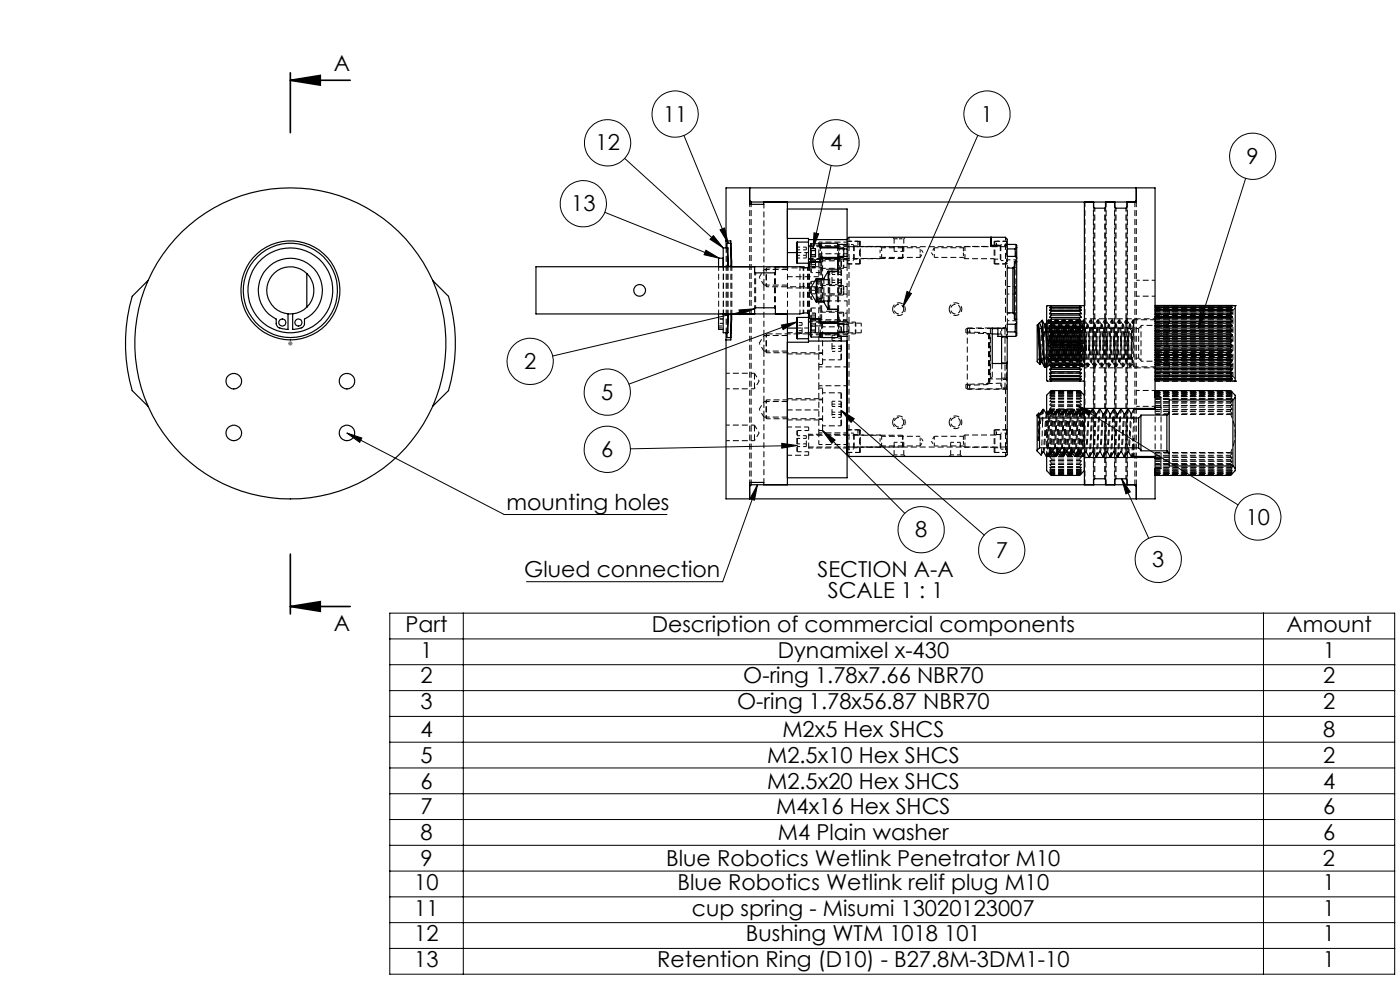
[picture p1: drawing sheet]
<svg xmlns="http://www.w3.org/2000/svg" width="297mm" height="210mm" viewBox="0 0 297 210" stroke-linecap="round" stroke-linejoin="round" font-family="sans-serif">
<defs><g id="words">
<g font-size="4.7">
<text x="70.8" y="15">A</text>
<text x="140.7" y="25.8">11</text>
<text x="208.1" y="25.8">1</text>
<text x="126.3" y="31.9">12</text>
<text x="176.1" y="31.9">4</text>
<text x="264.5" y="34.8">9</text>
<text x="121.2" y="44.8">13</text>
<text x="111.2" y="78.3">2</text>
<text x="127.6" y="84.8">5</text>
<text x="127.6" y="96.9">6</text>
<text x="107.4" y="108.1">mounting holes</text>
<text x="194.1" y="114">8</text>
<text x="264.3" y="111.3">10</text>
<text x="211.2" y="118.3">7</text>
<text x="111.2" y="122.3">Glued connection</text>
<text x="173.4" y="122.3">SECTION A-A</text>
<text x="244.4" y="120.3">3</text>
<text x="175.6" y="126.9">SCALE 1 : 1</text>
<text x="70.8" y="133.9">A</text>
<text x="86" y="134">Part</text>
<text x="138.3" y="134">Description of commercial components</text>
<text x="272.9" y="134">Amount</text>
<text x="89.2" y="139.5">1</text>
<text x="165" y="139.5">Dynamixel x-430</text>
<text x="280.7" y="139.5">1</text>
<text x="89.2" y="145">2</text>
<text x="157.7" y="145">O-ring 1.78x7.66 NBR70</text>
<text x="280.7" y="145">2</text>
<text x="89.2" y="150.4">3</text>
<text x="156.4" y="150.4">O-ring 1.78x56.87 NBR70</text>
<text x="280.7" y="150.4">2</text>
<text x="89.2" y="161.8">5</text>
<text x="89.2" y="156.3">4</text>
<text x="162.7" y="161.8">M2.5x10 Hex SHCS</text>
<text x="166" y="156.3">M2x5 Hex SHCS</text>
<text x="280.7" y="156.3">8</text>
<text x="280.7" y="161.8">2</text>
<text x="89.2" y="167.3">6</text>
<text x="162.7" y="167.3">M2.5x20 Hex SHCS</text>
<text x="280.7" y="167.3">4</text>
<text x="89.2" y="172.8">7</text>
<text x="164.7" y="172.8">M4x16 Hex SHCS</text>
<text x="280.7" y="172.8">6</text>
<text x="89.2" y="178.2">8</text>
<text x="165" y="178.2">M4 Plain washer</text>
<text x="280.7" y="178.2">6</text>
<text x="89.2" y="183.7">9</text>
<text x="141.3" y="183.7">Blue Robotics Wetlink Penetrator M10</text>
<text x="280.7" y="183.7">2</text>
<text x="87.9" y="188.7">10</text>
<text x="143.7" y="188.7">Blue Robotics Wetlink relif plug M10</text>
<text x="280.7" y="188.7">1</text>
<text x="87.9" y="194.2">11</text>
<text x="146.8" y="194.2">cup spring - Misumi 13020123007</text>
<text x="280.7" y="194.2">1</text>
<text x="87.9" y="199.7">12</text>
<text x="158.2" y="199.7">Bushing WTM 1018 101</text>
<text x="280.7" y="199.7">1</text>
<text x="87.9" y="205.1">13</text>
<text x="139.4" y="205.1">Retention Ring (D10) - B27.8M-3DM1-10</text>
<text x="280.7" y="205.1">1</text>
</g>
</g></defs>
<g fill="none" stroke="#000" stroke-width=".25">
<path d="M159 39.9v3.4h3v-.4M241.1 39.9v3h-81.8M31.4 59.5l-3.4 3.4a35.7 35.7 0 0 0 0 20l3.4 3.3M65.1 58a5 5 0 0 0-7.1 .1 5 5 0 0 0 0 7 5 5 0 0 0 7.1 0M65.1 58a5 5 0 0 1 0 7.1M65.1 58v7.1M91.8 59.5l3.3 3.4a34.9 34.9 0 0 1 0 20l-3.3 3.3M153.4 54.8h-1v1.8M153.4 56.6v-4h1v4M154 51.1v-11.2h91v46.9h-4.5l-.5 1-.6-1h-.2l-.5 1h-.2l-.6-1h-.2l-.5 1h-.2l-.6-1h-.2l-.5 1h-.2l-.6-1h-.2l-.5 1h-.2l-.6-1h-.2l-.5 1h-.2l-.6-1h-.2l-.5 1h-.2l-.6-1h-.2l-.5 1h-.2l-.6-1h-.2l-.5 1h-.2l-.6-1h-.2l-.5 1h-.2l-.6-1h-.2l-.5 1h-.2l-.6-1h-.2l-.5 1h-.2l-.6-1h-.2l-.5 1h-.2l-.6-1h-.2M154 51.1v1.5M154 51.1h1v5.5"/>
<path d="M155 52.6l.2 3.9h-.8M155 51.6h-.8l.2 3.9M159 42.5l.3 .4M159.3 42.9v.4M160.1 56.6l.1 1.3h4.2l.1-.2v-1.1M167 42.9v13.7M167 50.6h4.5v.2M167 44.3h12.7v7.5h-1.8l-.2 .2M167 53.6h2.1M169.1 51.4v4.4M169.1 55.8h2.4M169.1 51.4h2.4"/>
<path d="M171.5 50.8v5.9M171.5 50.8h8.2M172 55.6l.1-3.9h1.9v.9l5 .1-.1 1.9h-4.9v1h-2.3v1l-.3 .2h-1l-.7-.2h-56v10h56l.7-.2h.9l.4 .2v1h2.3v1h4.9l.1 1.9-5 .1v.9h-1.9l-.1-3.9M172 52.7h1v1.8h-1M172 55.4l.1 .1M172 53.2h1M172 54h1M172.1 55.5v.1M172.1 55.5h1.9M173.2 59.1v5M173.2 59.1h1.6M173.2 59.1l-1.5 2.5 1.5 2.5"/>
<path d="M174 54.8h3.7M174 51.9l.3-.3h3.4v.9M174 52.4h3.7M174.8 59.1v.2M175.7 57.5v1.8M175.7 57.5h2M175.7 57.5l-.9 1.6M177.7 52.5v.1M177.7 54.6v.1M177.7 52.5l.3 .3h1.7v1.6h-1.7l-.3 .3M177.7 54.7v2.9h-1.7l-.2 .2v1.5h-2.4l-.1 .2v4.2l.1 .1h2.4v1.6l.2 .2h1.7v2.9M179.7 50.8l.4-.5h33.2l.4 .5v1h1.8l.2 .2v.5"/>
<path d="M210.2 50.3v1.8h1.5l-1.4-.1v-1.7M214.9 56.9v9.4M214.9 56.9h-1.2v9.4h1.2M215.2 56.5v10.1M215.2 56.5l-.3 .4M215.4 52.8v1.6M215.4 52.8h-1.7v1.6h1.7M215.4 54.4l.3 .3M215.7 55.5v12.2M215.7 52.5v2.2M215.7 55.5h-.5v1M215.7 52.5l-.3 .3"/>
<path d="M215.7 54.7v.8M230.2 42.9l-.2 44.9h-.1l-.6-1M232 42.9v1l.2 .3 2.3-.1 .1-1.2M236.4 42.9l.1 1.1 .2 .2 2.2-.1 .2-1.2M241.1 42.5l-.4 .4M61.1 66.6v3.3l-1.1-.2a1.22 1.22 0 0 1-1.4-1.1v-.9a6.8 6.8 0 0 1-2.3-10.4 6.8 6.8 0 0 1 10.6 0 6.8 6.8 0 0 1-2.3 10.4v.9a1.22 1.22 0 0 1-1.4 1.1l-1.1 .2v-3.3M152.4 66.6v3.3h1M153.4 66.6v4h1v-4M154 70.6v1.5M154 72.1v33.7h91v-9h-4.5l-.2-.3M154.4 66.7h.8l-.2 3.9M154.4 67.7l-.2 3.9h.8"/>
<path d="M155 66.6v5.5h-1M160.1 66.6l.1-1.3h4.2l.1 .2v1.1M167 69.6h2.1M167 66.6v36.2M169.1 67.3v4.6M169.1 71.9h2.4M169.1 67.3h2.4M171.5 66.5v5.8M171.5 72.3v.3h-4.5M171.5 72.3h8.2M172 68.7h1v1.7h-1M172 69.2h1"/>
<path d="M172 70h1M172.1 67.6v.1M172.1 67.7h1.9M172.1 67.7l-.1 .1M173.2 64.1h1.6M174 70.8h3.7M174 68.4h3.7M174.8 63.8v.3M174.8 64.1l.9 1.5M175.7 63.8v1.8M175.7 65.6h2M177.7 68.5v.1"/>
<path d="M177.7 70.6v.1M177.7 68.5l.3 .3h1.7v1.6h-1.7l-.3 .3M177.7 71.1l.2 .3h1.8v29.9h-12.7M177.7 70.7v.9h-3.4l-.3-.3M210.5 70.8l1.2 .1M210.5 69.7h1.2M212.5 71.4v.1M212.5 77v.1M212.5 71.5h1M212.5 77h1M212.5 71.5v5.5M213.5 71.4v.1"/>
<path d="M213.5 71.5l.2 .2M213.7 71.4v.3M213.7 77h-.2M213.7 76.8v.2M213.7 77v19.4l-.4 .4h-33.2l-.4-.4M213.7 71.7v5.1M213.7 76.8l-.2 .2M214.9 66.3l.3 .3M215.2 66.6v1.1h.5M215.4 68.8v1.6M215.4 68.8h-1.7v1.6h1.7M215.4 70.4l.3 .3"/>
<path d="M215.7 68.5v2.2M215.7 70.7v.4l-.2 .3h-3.8v-1.8h-1.2v7.5h3.2M215.7 68.5l-.3 .3M215.7 67.7v.8M220.2 69.1l.4 8.2 .3-.4M220.2 69.1l.5 7.1 .1 .6 .2 .1M220.2 68.8l-.2 .2v7.7l.6 .6M220.2 68.8v.3M220.2 68.8h.1M220.3 68.9l.2 1.4 .5 6.5M220.4 68.7l-.1 .1M221 76.9l.6 .9"/>
<path d="M221.1 67.9l.1 .6M221.1 67.9l-.7 .7 .1-.1 .2 .4 .5 2.6M221.1 67.9l.5 1M221.2 71.5l.2 4.4 .2 1.9M221.2 68.5v3M221.2 68.5l.6 9.3 .2-.4M221.6 68.9l.4 4.9M221.6 77.8h.2M221.6 68.8h.2M221.8 68.9l.2 1.9M222 65v15.7l.2 .1h.8M222 68.4l-.2 .4"/>
<path d="M222.7 67.3l.3 .1v.3M222.7 67.3h6.7M222.7 68.2l.3 .1M222.7 69.2l.3 .1M222.7 70.2l.3 .2M222.7 71.2l.3 .3M222.7 72.3l.3 .3M222.7 73.4l.3 .4M222.7 74.5l.3 .4M222.7 75.5l.3 .4M222.7 76.5l.3 .5M222.7 77.5l.3 .5"/>
<path d="M222.7 78.3l.3 .5M222.7 72.3h6.7M222.7 73.4h6.7M222.7 71.2h6.7M222.7 74.5h6.7M222.7 70.2h6.7M222.7 75.5h6.7M222.7 69.2h6.7M222.7 76.5h6.7M222.7 68.2h6.7M222.7 77.5h6.7M222.7 78.3h6.7"/>
<path d="M223 64.8h-.8l-.2 .2M223 64.8l-.3 .5 .3-.2M223 64.8h6.1M223 72.6v.5M223 65.1v.3M223 65.8v.2M223 66.5v.3M223 68.3v.4M223 69.3v.4M223 70.4v.4M223 71.5v.4M223 73.8v.4"/>
<path d="M223 74.9v.4M223 75.9v.5M223 77v.4M223 78v.3h-.3M223 78.8v.4M223 79.6v.3M223 73.1h6M223 72.6h6M223 65.4l-.3 .5 .3-.1M223 66l-.3 .6 .3-.1M223 66.8l-.3 .5M223 67.7l-.3 .5"/>
<path d="M223 68.7l-.3 .5M223 69.7l-.3 .5M223 70.8l-.3 .4M223 71.9l-.3 .4M223 73.1l-.3 .3M223 74.2l-.3 .3M223 75.3l-.3 .2M223 76.4l-.3 .1M223 77.4l-.3 .1M223 79.6l-.3-.4h6.7l-.4 .4M223 79.9l-.3-.1 .3 .5M223 71.9h6"/>
<path d="M223 71.5h6M223 74.2h6M223 73.8h6M223 70.8h6M223 70.4h6M223 75.3h6M223 74.9h6M223 76.4h6M223 75.9h6M223 69.7h6M223 69.3h6M223 68.7h6"/>
<path d="M223 68.3h6M223 77.4h6M223 77h6M223 78h6M223 67.7h6M223 78.8h6M223 66.8h6M223 66.5h6M223 79.6h6M223 66h6M223 79.9h6M223 65.8h6"/>
<path d="M223 65.4h6M223 65.1h6M229 72.8v.3M229 72.6v.2M229 71.5v.4M229 70.4v.4M229 69.3v.4M229 68.3v.4M229 66.5v.3M229 65.8v.2M229 65.1v.3M229 79.6v.3"/>
<path d="M229 78.8v.4M229 78v.3h.4M229 77v.4M229 75.9v.5M229 74.9v.4M229 73.8v.4M229 71.9l.4 .4M229 70.8l.4 .4M229 69.7l.4 .5M229 68.7l.4 .5M229 67.7l.4 .5M229 66.8l.4 .5"/>
<path d="M229 66l.4 .6-.4-.1M229 65.4l.4 .5-.4-.1M229 72.8h1M229 79.9l.4-.1-.4 .5M229 77.4l.4 .1M229 76.4l.4 .1M229 75.3l.4 .2M229 74.2l.4 .3M229 73.1l.4 .3M229.1 64.8h.9M229.1 64.8l.3 .5-.4-.2M229.4 67.3l-.4 .1v.3"/>
<path d="M229.4 71.2l-.4 .3M229.4 70.2l-.4 .2M229.4 69.2l-.4 .1M229.4 68.2l-.4 .1M229.4 72.3l-.4 .3M229.4 78.3l-.4 .5M229.4 77.5l-.4 .5M229.4 76.5l-.4 .5M229.4 75.5l-.4 .4M229.4 74.5l-.4 .4M229.4 73.4l-.4 .4M230 76.9h.1"/>
<path d="M245 77.8h16.1M245 76.9h16.1M245 77.4h16.4M245 68.2h16.1M245 64.8h16.1M245 79h16.4l-.3 .5M245 73.3h16.4M245 72.9h16.1M245 72.5h16.1M245 72.2h16.4M245 73.6h16.1M245 74h16.1"/>
<path d="M245 71.8h16.1M245 71.4h16.1M245 74.3h16.4M245 71.1h16.4M245 74.7h16.1M245 75.2h16.1M245 70.7h16.1M245 70.3h16.1M245 75.4h16.4M245 70.1h16.4M245 75.8h16.1M245 76.2h16.1"/>
<path d="M245 69.6h16.1M245 69.2h16.1M245 76.4h16.4M245 69h16.4M245 77.2h16.1M245 68.6h16.1M245 68.1h16.4M245 78.2h16.4M245 67.6h16.1M245 78.7h16.1M245 66.7h16.1M245 66.4h16.1"/>
<path d="M245 79.5h16.1M245 79.8h16.1M245 66h16.1M245 65.7h16.1M245 65.3h16.1M245 65.1h16.1M261.1 79.5v.3M261.1 78.7v.3M261.1 77.8v.4h.3M261.1 76.9v.3M261.1 75.8v.4M261.1 74.7v.5"/>
<path d="M261.1 73.6v.4M261.1 72.5v.4M261.1 71.4v.4M261.1 70.3v.4M261.1 69.2v.4M261.1 68.2v.4M261.1 66.4v.3M261.1 65.7v.3M261.1 65.1v.2M261.1 79.8h.3l-.3 .4M261.1 77.2l.3 .2M261.1 76.2l.3 .2"/>
<path d="M261.1 75.2l.3 .2M261.1 74l.3 .3M261.1 72.9l.3 .4M261.1 71.8l.3 .4M261.1 70.7l.3 .4M261.1 69.6l.3 .5M261.1 68.6l.3 .4M261.1 67.6l.3 .5M261.1 66.7l.3 .5M261.1 66l.3 .5-.3-.1M261.1 65.3l.3 .5-.3-.1M261.1 64.8h.9"/>
<path d="M261.1 64.8l.3 .4-.3-.1M261.4 67.2l-.3 .1v.3M261.4 78.2l-.3 .5M261.4 77.4l-.3 .4M261.4 76.4l-.3 .5M261.4 75.4l-.3 .4M261.4 74.3l-.3 .4M261.4 73.3l-.3 .3M261.4 72.2l-.3 .3M261.4 71.1l-.3 .3M261.4 70.1l-.3 .2M261.4 69l-.3 .2"/>
<path d="M261.4 68.1l-.3 .1M261.4 67.2l-16.4 .1M262 64.8h.1M262 64.8v16M220 95.5v.2l.8 .8 .4-.6h.2l.6 .9h.2l.5-.9M220 88.2v7.3M220 88.2l.5 .5M220.5 88.7v6.3M220.5 95l-.5 .5M220.5 88.7h21M220.5 95h21M220.9 96.4v.1"/>
<path d="M221.2 86.8l-.6 1.2M221.2 86.8l-.5 1-.3-.2-.4 .4v.2M222 87.2v.6M222.4 96.8h.2l.6-.9h.1l.6 .9M222.4 96.8l-.4-.6v3.6l1 1.1h6l1-1.1M222.5 96.2l-.1 .6M222.7 95.9h.2l.6 .9h.2l.5-.9M222.7 95.9l-.1 .8M223 80.8h6.1M223 80.3v.3M223 80.6l-.3-.2 .3 .4M223 80.3h6"/>
<path d="M223 80.6h6M223.1 87v.1M223.3 86.8h-.1l-.6 1h-.2l-.4-.6M223.3 86.8l-.1 .6M223.3 86.8l.6 1h.2l.5-1h.3M223.9 96.8h.2l.5-.9h.3l.5 .9M224 96.2l-.1 .6M224.2 95.9h.2l.6 .9h.2l.5-.9M224.3 95.9l-.1 .8M224.6 87v.1M224.9 86.8l-.1 .6M224.9 86.8l.5 1h.2l.6-1h.1"/>
<path d="M225.4 96.8h.2l.6-.9h.1l.6 .9M225.5 96.2l-.1 .6M225.7 95.8l-.3 .7M225.7 95.9h.2l.6 .9h.2l.5-.9h.2l.6 .9h.2l.5-.9M225.7 95.9v.8M226.1 87v.1M226.3 86.8l-.1 .6M226.3 86.8l.6 1h.2l.5-1h.3M226.9 96.8h.2l.5-.9h.3l.5 .9M227 96.2l-.1 .6M227.3 95.8l-.5 .7M227.3 95.9l-.1 .8"/>
<path d="M227.6 87v.1M227.9 86.8l-.1 .6M227.9 86.8l.5 1h.2l.6-1h.1M228.4 96.8h.2l.6-.9h.1l.6 .9M228.5 96.2l-.1 .6M228.7 95.9h.2l.6 .9h.2l.5-.9h.2l.6 .9h.2l.5-.9h.2l.6 .9h.2l.5-.9h.2l.6 .9h.2l.5-.9h.2l.6 .9h.2l.5-.9h.2l.6 .9h.2l.5-.9h.2l.6 .9h.2l.5-.9h.2l.6 .9h.2M228.7 95.9v.8M228.8 95.7l-.4 .8M229 80.3v.3M229 80.6l.4-.2-.3 .4M229.1 80.8h.9M229.1 87v.1"/>
<path d="M229.3 86.8l-.1 .6M229.9 96.8l.1-.6v.6M229.9 96.8h.1M230 83.8l-1-.9h-6l-1 .9v3.4M230 96.8l.2 6M230 86.6h15M230 97h15M240.2 96.8h.1M240.3 96.5l-.1 .3M241.5 88.7v6.3M241.5 95l.5 .5M242 88.2v7.3"/>
<path d="M242 95.5v.1h5.5M242 88.2l-.5 .5M245 80.2h16.1M245 80.5h16.1M245 80.8h16.1M245 97.3h1.3v2.1h-1.3M245 84.3h1.3v2.1h-1.3M245 82.9h16.1l.9 .9v.5M247.5 88v7.6M247.5 95.6l.5 .6M247.5 88h-5.5v.2M248 87.6v8.6"/>
<path d="M248 96.2v2.6h13.5M248 87.6l-.5 .4M261.1 80.2v.3M261.1 80.5l.3-.1-.3 .4M261.1 80.8h.9M261.5 84.8v14M261.5 98.8l.5 .5M261.5 84.8h-13.5v2.8M262 80.8h.1M262 84.3v15M262 84.3l-.5 .5M262 99.3v.5l-.9 1.1h-16.1"/>
<path d="M159.3 102.3v.5M159.3 102.8h81.8v3M159.3 102.8l-.3 .3M162 102.8v-.5h-3v3.5M232 102.8v-1.1l.2-.1h2.3l.1 1.2M236.4 102.8l.1-1.1 .2-.1h2.3l.1 1.2M240.7 102.8l.4 .3"/>
<circle cx="59.9" cy="68.4" r=".76"/>
<circle cx="61.6" cy="61.6" r="10.5"/>
<circle cx="61.6" cy="72.8" r="33"/>
<circle cx="61.6" cy="61.6" r="10"/>
<circle cx="61.6" cy="61.6" r="9"/>
<circle cx="63.3" cy="68.4" r=".75"/>
<circle cx="135.7" cy="61.6" r="1.25"/>
<circle cx="49.6" cy="80.8" r="1.66"/>
<circle cx="49.6" cy="91.8" r="1.65"/>
<circle cx="73.6" cy="91.8" r="1.65"/>
<circle cx="73.6" cy="80.8" r="1.66"/>
</g>
<g fill="none" stroke="#000" stroke-width=".21" stroke-dasharray="1.3 .6" stroke-linecap="butt">
<path d="M162.6 56.8l-.1 .1M167.1 57.2h-5M171.1 54.7v-.5M171.1 53v-.6M172 57.7l.1 .1M172.1 54l-.1 .1M172.1 59.7l-.1 .1M173 55.7v-.6M173 56.8v-.3M176.5 57.1v.6M177.7 57l.3-.3M178 55.1l-.3-.3"/>
<path d="M178.5 55.4l-.1-.1M178.9 56.9v-.3M178.9 56.9l.1-.1M179 56.6v.2M179 55l-.1-.1M179.7 52.5l.4-.2M179.7 55.8l.2 .2M179.9 51.2l-.2 .1M181.1 55.1l.1-.1M181.2 52.2l-.1-.1M182.4 51.2h-.4M182.4 52.3l.1-.2"/>
<path d="M182.4 52.3h-.4M182.4 56l.1-.2M182.4 55l.1 .1M182.5 51.4l-.1-.2M182.5 52.1l-.1 .2M186.7 54.9l.3-.3M187 52.5l-.3-.3M189.4 50.3l.3 .3M191.5 54.8l.1-.1M191.6 52.4l-.1-.1M191.7 50.6l.4-.3M204.4 54.6l.3 .3"/>
<path d="M204.7 52.2l-.3 .3M210.9 52.1l.2 .2M210.9 55.8l.2 .2M210.9 55.1l.2-.1M211.1 51.2l-.2 .2M211.1 52.3l-.2-.2M211.4 51.2h-.3M211.4 52.3h-.3M212.2 55l.1 .1M212.3 52.1l-.1 .1M213.3 52.3l.4 .2M213.6 56l.1-.2"/>
<path d="M213.7 56.8v-.1M213.7 52v-.2M213.7 52.1v-.1M213.7 51.3l-.1-.1M215.4 55.1v.3M215.4 56.7l.3 .3M215.7 54.8l-.3 .3M152.5 66.6v-.1M162.1 60.5v10.7M162.1 74.5v10.7M162.1 74.5h5M162.1 60.5h5"/>
<path d="M162.5 60.7l.1 .1M162.5 74.7l.1 .1M162.6 70.8l-.1 .1M167.1 71.2h-5M170.2 70.7v-.5M170.2 69v-.6M171.6 70.8h-9M172 63.4l.1 .1M172 69l.1 .1M172.1 65.3l-.1 .1M173 68.1v-.6M173 66.6v-.2"/>
<path d="M176.5 71.1v.6M177.7 68.3l.3-.3M177.7 62.7l.3-.3M178 68v-.2M178 66.4l-.3-.3M178 60.8l-.3-.3M178.4 62.3v-7M178.4 76.3v-7M178.4 62.3l.1-.1M178.4 76.3l.1-.1M178.5 69.4l-.1-.1M178.9 66.5v-.3"/>
<path d="M178.9 62.6l.1-.1M178.9 68.2l.1-.1M179 66.3v.3M179 60.7l-.1-.1M179 66.3l-.1-.1M179.7 70.9l.3-.3M180 68.5l-.3-.3M181.5 70.8l.1-.1M181.6 68.4l-.1-.1M204.9 69.8l.2-.1M205.1 69.7h.6M209.2 70.6v.2"/>
<path d="M209.7 71.3h.3M209.7 71.3h.2M210 71.3l-.2-.5M210.1 69.6h.4M211.7 69.7h.6M212.3 69.7h.2M212.3 70.9l-.6-.1M212.5 70.9h-.2M212.7 69.5v.1M213.5 69.7l.2 .2M213.5 77.1v3.1M213.7 66.4v-.1"/>
<path d="M215.4 68l.3 .3M215.4 62.4l.3 .3M215.7 66.1l-.3 .3M215.7 60.5l-.3 .3M220.2 69.2l.2-.5M220.2 69.2v-.1M220.3 68.8l-.1 .4M221 76.9h.1M221.1 76.8h-.1M222.1 65v-.2M222.1 77.8h.1M222.2 64.8h-.1"/>
<path d="M222.2 68.8h-.1M222.4 67.8l-.3 .6M222.4 76.9h.2M222.5 64.8h.5M222.6 67.8h-.2M222.6 72.8h-.2M222.7 65.3l.4-.2M222.7 65.8h.4M222.7 66.5h.4M222.7 67.3l.4 .1M222.7 72.3l.4 .3M222.8 76.9h.2"/>
<path d="M223 67.8h-.2M223 64.8l-.3 .5M223.1 65.3l-.4 .5M223.1 66l-.4 .5M223.1 79.1h-.4M223.1 66.8v-.1M223.1 66.6v-.1M223.1 79.1v-.1M223.1 78.9v-.1M223.1 78.3h-.4M223.1 66.8l-.4 .5M223.1 77.3l-.4 .2"/>
<path d="M223.1 67.7l-.4 .5M223.1 68.7l-.4 .4M223.1 69.7l-.4 .5M223.1 75.3l-.4 .2M223.1 73l-.4 .4M223.1 71.9l-.4 .4M223.1 70.8v-.4M223.1 77.8h.2M223.3 68.8h-.2M223.6 77.8h.1M223.7 68.8h-.1M223.9 76.9h.2"/>
<path d="M224.1 67.8h-.2M224.3 76.9h.2M224.5 67.8h-.2M224.6 77.8h.2M224.8 68.8h-.2M225.1 77.8h.1M225.2 68.8h-.1M225.4 76.9h.2M225.6 67.8h-.2M225.8 76.9h.2M226 67.8h-.2M226.1 77.8h.2"/>
<path d="M226.3 68.8h-.2M226.6 77.8h.1M226.6 77.8h-.1M226.7 68.8h-.1M226.9 76.9h.2M227.1 67.8h-.2M227.3 76.9h.2M227.5 67.9v-.1M227.5 67.8h-.2M227.6 77.8h.2M227.8 68.8h-.2M228.1 77.8h.1"/>
<path d="M228.2 68.8h-.1M228.4 76.9h.2M228.6 67.8h-.2M228.8 76.9h.2M229 67.8h-.2M229.1 65.1l.3 .2M229.1 65.8h.3M229.1 66.5h.3M229.1 66.5v.3M229.1 67.4l.3-.1M229.1 68.3v.4M229.1 70.4v.4"/>
<path d="M229.1 71.5v.4M229.1 72.6l.3-.3M229.1 73.7v.5M229.1 78.8v.3M229.1 77.8h.2M229.3 68.8h-.2M229.4 65.3l-.3-.5M229.4 65.8l-.3-.5M229.4 66.5l-.3-.5M229.4 67.3l-.3-.5M229.4 68.2l-.3-.5M229.4 69.1l-.3-.4"/>
<path d="M229.4 70.2l-.3-.5M229.4 72.3l-.3-.4M229.4 73.4l-.3-.4M229.4 75.5l-.3-.2M229.4 77.5l-.3-.2M229.4 78.3h-.3M229.4 79.1h-.3M229.6 77.8h.1M229.7 68.8h-.1M229.8 77.8l.3-.5M229.9 76.9h.2M229.9 72.8h.2"/>
<path d="M230 68.3l-.3 .5M230.1 65v-.2M230.1 64.9l-.2-.1M230.1 67.8h-.2M230.6 77.8h.2M230.8 68.8h-.2M231.4 76.9h.2M231.6 67.8h-.2M232.1 77.8h.2M232.3 68.8h-.2M232.9 76.9h.2M233.1 67.8h-.2"/>
<path d="M233.6 77.8h.2M233.8 68.8h-.2M234.4 76.9h.2M234.6 67.8h-.2M235.1 77.8h.2M235.3 68.8h-.2M235.9 76.9h.2M236.1 67.8h-.2M236.6 77.8h.2M236.8 68.8h-.2M237.4 76.9h.2M237.6 67.8h-.2"/>
<path d="M238.1 77.8h.2M238.3 68.8h-.2M238.9 76.9h.2M239.1 67.8h-.2M239.6 68.8l.5 5M239.6 77.8h.2M239.8 68.8h-.2M261.1 65.8l.3 .1M261.1 65.9v.2M261.1 66.6h.3M261.1 66.7v.2M261.1 67.5l.3-.1"/>
<path d="M261.1 67.6v.2M261.1 68.4l.3-.1M261.1 68.6v.2M261.1 69.4l.3-.1M261.1 69.6v.2M261.1 70.5l.3-.2M261.1 70.7v.2M261.1 71.6l.3-.3M261.1 71.8v.2M261.1 72.8l.3-.4M261.1 72.9v.3M261.1 73.9l.3-.4"/>
<path d="M261.1 74v.3M261.1 75l.3-.4M261.1 75.1v.3M261.1 76.1l.3-.5M261.1 76.2v.3M261.1 77.1l.3-.5M261.1 77.2v.3M261.1 78.1l.3-.5M261.1 78.2v.2M261.1 78.9l.3-.5M261.1 79v.2M261.1 79.7l.3-.5"/>
<path d="M261.1 79.8v.2M261.1 65.2l.3 .1M261.1 65.3v.1M261.4 66.6l-.3-.5M261.4 67.4l-.3-.5M261.4 68.3l-.3-.5M261.4 69.3l-.3-.5M261.4 70.3l-.3-.5M261.4 71.3l-.3-.4M261.4 72.4l-.3-.4M261.4 73.5l-.3-.3M261.4 74.6l-.3-.3"/>
<path d="M261.4 75.6l-.3-.2M261.4 76.6l-.3-.1M261.4 77.6l-.3-.1M261.4 78.4h-.3M261.4 79.2h-.3M261.4 79.9l-.3 .1M261.4 65.3l-.3-.4M261.4 65.9l-.3-.5M162.1 88.5h5M162.5 88.7l.1 .1M162.6 84.8l-.1 .1M167.1 85.2h-5"/>
<path d="M169.1 95.7l.1 .1M169.2 91.3l-.1 .1M171.1 94.7v-.5M171.1 93v-.6M176.5 85.1v.6M178.4 90.3v-7M178.4 90.3l.1-.1M178.5 83.4l-.1-.1M179.7 94.7l.4 .1M179.7 95.8l.2 .2M179.9 91.2l-.2 .1M181.1 95.1l.1-.1"/>
<path d="M181.2 92.2l-.1-.1M182.4 91.2h-.4M182.4 92.3h-.4M182.4 96l.1-.2M182.4 95l.1 .1M182.5 91.4l-.1-.2M182.5 92.1l-.1 .2M186.7 94.9l.3-.3M187 92.5l-.3-.3M189.7 96.5l-.3 .3M191.5 94.8l.1-.1M191.6 92.4l-.1-.1"/>
<path d="M192.1 96.8l-.4-.3M201.7 96.5l-.3 .3M204.1 96.8l-.4-.3M204.4 94.6l.3 .3M204.7 92.2l-.3 .3M204.9 82.4l.2 .1M205.7 82.5h-.6M209.2 81.4v.2M209.7 80.9h.3M209.8 81.4l.2-.5M209.9 80.9h-.2M210.1 80.4l.4-.4"/>
<path d="M210.1 80.4v-10.8M210.9 92.1l.2 .2M210.9 95.8l.2 .2M210.9 95.1l.2-.1M211.1 91.2l-.2 .2M211.1 92.3l-.2-.2M211.4 91.2h-.3M211.4 92.3h-.3M212.2 95l.1 .1M212.3 92.1l-.1 .1M212.3 81.3h.2M212.5 80.2v-3.1"/>
<path d="M212.5 80.5v-.3M212.5 82.3v.2M212.5 82.5h-.2M213.5 80.2l.2-.1M213.5 80.5v-.3M213.5 82.3l.1 .1M213.6 96l.1-.2M213.6 82.4l-.1 .1M213.7 80.5h-.2M213.7 82.3l-.1 .1M213.7 94.7l-.4 .1M213.7 91.3l-.1-.1"/>
<path d="M220.2 93.5v-3.1M221.2 89.4l-.3 7M222.1 80.8v-.1M222.1 94.7l.5-6.9M222.7 96.8v-.1M222.7 83.2l.4-.3M222.7 83.3l.4-.2M222.7 83.6l.4-.2M222.7 99.6l.4 .5M222.7 84l.4-.2M222.7 99.1l.4 .5M222.7 84.5l.4-.1"/>
<path d="M222.7 98.5l.4 .5M222.7 85.2l.4-.1M222.7 97.7l.4 .5M222.7 85.9h.4M222.7 96.9l.4 .5M222.7 86.7l.4 .1M222.7 96l.4 .5M222.7 87.7l.3 .1M223 95.9l-.3 .1M223.1 80.5v-.2M223.1 82.8l-.4 .4M223.1 82.9l-.4 .4"/>
<path d="M223.1 83.2v-.1M223.1 83.2l-.4 .4M223.1 83.5v-.1M223.1 83.5l-.4 .5M223.1 99.8l-.4-.2M223.1 99.8v-.2M223.1 84v-.2M223.1 84l-.4 .5M223.1 99.2l-.4-.1M223.1 99.2v-.2M223.1 84.7v-.3M223.1 84.7l-.4 .5"/>
<path d="M223.1 98.5h-.4M223.1 98.5v-.3M223.1 85.4v-.3M223.1 97.7h-.4M223.1 85.4l-.4 .5M223.1 97.7v-.3M223.1 86.3v-.4M223.1 96.8l-.4 .1M223.1 86.3l-.4 .4M223.1 96.8v-.3M223.1 87.2v-.4M223.1 87.2l-.4 .5"/>
<path d="M223.2 86.8l-.1 .2M224.1 96.8l.1-.1M224.7 86.9l-.1 .1M225.2 96.7l.2-.2M225.6 96.8l.1-.1M225.8 95.8v-.1M226.2 86.8l-.1 .2M226.7 96.7l.2-.2M227.1 96.8l.1-.1M227.3 95.8v-.1M227.6 86.9v.1M228.2 96.7l.2-.2"/>
<path d="M228.6 96.8l.1-.1M229.1 80.3v.2M229.1 82.9l.3 .3M229.1 83.1l.3 .2M229.1 83.1v.1M229.1 83.4l.3 .2M229.1 83.4v.1M229.1 83.8l.3 .2M229.1 99.6v.2M229.1 83.8v.2M229.1 99.6l.3-.5M229.1 84.4l.3 .1"/>
<path d="M229.1 99v.2M229.1 84.4v.3M229.1 99l.3-.5M229.1 85.1l.3 .1M229.1 98.2v.3M229.1 85.1v.3M229.1 98.2l.3-.5M229.1 85.9h.3M229.1 97.4v.3M229.1 85.9v.4M229.1 97.4l.3-.5M229.1 86.8l.3-.1"/>
<path d="M229.1 96.5v.3M229.1 86.8v.4M229.1 96.5l.3-.5M229.1 87.8l.3-.1M229.2 86.8l-.1 .2M229.4 83.2l-.3-.4M229.4 83.3l-.3-.4M229.4 83.6l-.3-.4M229.4 84l-.3-.5M229.4 99.6l-.3 .2M229.4 84.5l-.3-.5M229.4 99.1l-.3 .1"/>
<path d="M229.4 85.2l-.3-.5M229.4 98.5h-.3M229.4 97.7h-.3M229.4 85.9l-.3-.5M229.4 96.9l-.3-.1M229.4 86.7l-.3-.4M229.4 96l-.3-.1M229.4 87.7l-.3-.5M229.9 80.8l.2-.1M230.1 80.8v-.1M230.1 87.8v.1M230.1 96.8v-8.9"/>
<path d="M240.1 88.4v-.6M246.3 86.4v10.8M261.1 80.4l.3-.5M261.1 80.5v.1M261.1 82.9l.3 .3M261.1 83.1l.3 .3M261.1 83.1v.1M261.1 83.4l.3 .3M261.1 83.4v.2M261.1 83.9l.3 .2M261.1 83.9v.2M261.1 84.5l.3 .1"/>
<path d="M261.1 84.5v.3M261.1 85.2l.3 .1M261.1 85.2v.3M261.1 86h.3M261.1 86v.4M261.1 86.9h.3M261.1 86.9v.4M261.1 96.6l.3-.5M261.1 96.6v.3M261.1 97.5l.3-.5M261.1 97.5v.3M261.1 98.3l.3-.5"/>
<path d="M261.1 98.3v.3M261.1 99.1l.3-.5M261.1 99.1v.2M261.1 99.7l.3-.5M261.1 99.7v.2M261.1 80.9l.3-.4M261.1 87.9l.3-.1M261.4 80.5l-.3 .1M261.4 83.2l-.3-.4M261.4 83.4l-.3-.5M261.4 83.7l-.3-.5M261.4 84.1l-.3-.5"/>
<path d="M261.4 84.6l-.3-.5M261.4 85.3l-.3-.5M261.4 86l-.3-.5M261.4 86.9l-.3-.5M261.4 87.8l-.3-.5M261.4 96.1l-.3-.1M261.4 97l-.3-.1M261.4 97.8h-.3M261.4 98.6h-.3M261.4 99.2l-.3 .1M261.4 99.7l-.3 .2M222.7 100.4l.4 .4"/>
<path d="M222.7 100.3l.4 .4M222.7 100l.4 .5M223.1 100.8l-.4-.4M223.1 100.8v-.1M223.1 100.6l-.4-.3M223.1 100.6v-.1M223.1 100.3l-.4-.3M223.1 100.3v-.2M229.1 100.8l.3-.4M229.1 100.7v.1M229.1 100.7l.3-.4M229.1 100.5v.1"/>
<path d="M229.1 100.5l.3-.5M229.1 100.1v.2M229.1 100.1l.3-.5M229.4 100.4l-.3 .4M229.4 100.3l-.3 .3M229.4 100l-.3 .3M261.1 100.2l.3-.5M261.1 100.2v.1M261.1 100.5l.3-.4M261.1 100.5v.1M261.1 100.7l.3-.4M261.1 100.7v.1"/>
<path d="M261.1 100.8l.3-.3M261.4 100.1l-.3 .2M261.4 100.3l-.3 .3M261.4 100.5l-.3 .3"/>
</g>
<g fill="none" stroke="#000" stroke-width=".21" stroke-dasharray="1.3 .6" stroke-dashoffset=".1" stroke-linecap="butt">
<path d="M174 56.9h4.9M178.5 55.4v6.8M178.9 54.9h-4.9M179.9 51.2v4.8M210.9 51.2v4.8M213.6 56v-4.8M174 62.6h4.9M174 68.2h4.9M178.5 69.4v6.8M178.9 60.6h-4.9M178.9 66.2h-4.9M205.2 69.6h4.9"/>
<path d="M205.7 69.7h4.8M210.5 70.8l-4.8-.2M210.5 80v-2.9M222.1 73.8l.3 3M222.7 79.1h6.7M222.7 79.8h6.7M229.4 66.5h-6.7M229.4 65.8h-6.7M229.4 65.3h-6.7M230.1 71.7l-.4-2.8M240.1 70.8v3M245.1 65.3h16.3"/>
<path d="M261.4 79h-16.3M261.4 66.4h-16.3M261.4 79.7h-16.3M261.4 65.8h-16.3M261.4 65.2h-16.3M261.4 79.9h-16.3M261.4 65.9h-16.3M261.4 79.2h-16.3M261.4 66.6h-16.3M261.4 78.4h-16.3M261.4 67.4h-16.3M261.4 77.6h-16.3"/>
<path d="M261.4 68.3h-16.3M261.4 76.6h-16.3M261.4 69.3h-16.3M261.4 75.6h-16.3M261.4 70.3h-16.3M261.4 74.6h-16.3M261.4 71.3h-16.3M261.4 73.5h-16.3M261.4 72.4h-16.3M178.5 83.4v6.8M179.9 91.2v4.8M210.9 91.2v4.8"/>
<path d="M213.6 96v-4.8M222.1 94.7v-2.9M222.7 80.4h6.7M222.7 99.6h6.7M222.7 99.1h6.7M222.7 98.5h6.7M222.7 97.7h6.7M222.7 96.9h6.7M222.7 96h6.7M229.4 83.2h-6.7M229.4 83.3h-6.7M229.4 83.6h-6.7"/>
<path d="M229.4 84h-6.7M229.4 84.5h-6.7M229.4 85.2h-6.7M229.4 85.9h-6.7M229.4 86.7h-6.7M229.4 87.7h-6.7M245.1 80.3h16.3M245.1 96.1h16.3M261.4 80.5h-16.3M261.4 83.2h-16.3M261.4 83.4h-16.3M261.4 83.7h-16.3"/>
<path d="M261.4 99.7h-16.3M261.4 84.1h-16.3M261.4 99.2h-16.3M261.4 84.6h-16.3M261.4 98.6h-16.3M261.4 85.3h-16.3M261.4 97.8h-16.3M261.4 86h-16.3M261.4 97h-16.3M261.4 86.9h-16.3M261.4 87.8h-16.3M222.7 100.4h6.7"/>
<path d="M222.7 100.3h6.7M222.7 100h6.7M261.4 100.5h-16.3M261.4 100.3h-16.3M261.4 100.1h-16.3"/>
</g>
<g fill="none" stroke="#000" stroke-width=".21" stroke-dasharray="1.3 .6" stroke-dashoffset=".7" stroke-linecap="butt">
<path d="M159.1 43.3v59M159.4 43.3v59M164.3 57.9v7.4M174 57.1h3.7M177.7 54.7h-3.7M179.7 55.3h1.4M181.1 51.9h-1.4M186.7 53.6v-1.4M186.7 54.9v-1.3M212.3 55.3h1.4M213.7 51.9h-1.4M215.4 55.4v1.3"/>
<path d="M160.3 65.3v-7.4M162.6 60.8h9.4M172 63.4v-3.6M174 68.4h3.7M174 62.8h3.7M177.7 66h-3.7M177.7 60.4h-3.7M178 67.8v-1.4M222.1 76.4l.1 1.4M229.8 77.8l.3-3.7M230.1 70.3l-.5 7.5M242.1 76.6h5.5"/>
<path d="M247.6 69v3.8M247.6 69h-5.5M179.7 95.3h1.4M181.1 91.9h-1.4M186.7 93.6v-1.4M186.7 94.9v-1.3M212.3 95.3h1.4M213.7 80.4h-3.6M213.7 91.9h-1.4M222.1 96.2v-1.5M240.1 88.4l-.7 7.5M240.4 96.5l.1-3.6"/>
<path d="M246.3 80.4v-15.1"/>
</g>
<g fill="none" stroke="#000" stroke-width=".21" stroke-dasharray="1.3 .6" stroke-dashoffset=".4" stroke-linecap="butt">
<path d="M162.1 43.3v13.9M167.1 56.6v10M171.6 55h8.1M171.7 56.6v10M173 56.5v-.8M173.7 53.8v10M173.7 53.8v-2.4M174.5 56.8h-11.9M174.5 54.3h-.8M174.5 56.7h-.8M177.7 57.6v8M179.7 55.1v-.7"/>
<path d="M179.7 55.9v-.8M179.7 56.7v-.8M179.7 52.1h-8.1M182 52.2h-.8M182.5 53.6v-2.4M182.5 56v-2.4M182.5 54.9h4.2M186.7 52.3h-4.2M187 54.6h8.2M191.6 52.4v2.3M195.2 52.5h-8.2M198.2 54.6h6.2"/>
<path d="M204.4 52.5h-6.2M204.7 54.9h6.2M210.9 52.3h-6.2M212.2 52.2h-.8M213.7 55.1v-.7M215.5 51.8v19.5M152.5 66.5v-9.9M153.5 66.5v-9.9M153.5 66.6v-10M154.5 66.6v-10M155.1 66.6v-10M162.6 74.8h11.9"/>
<path d="M169.7 66.6v-10M171.6 70.8h9.9M171.6 71h8.1M173 61.6v-.8M173 62.3v-.7M173 67.5v-.9M173.7 67.8v10M173.7 77.3h.8M173.7 75h.8M173.7 63.3h.8M173.7 61h.8M174.5 70.7h-.8"/>
<path d="M176 65.6v-8M177.9 71.3v-19.5M179.7 68.8v-.8M179.7 67.2v-.8M179.7 68v-.8M179.7 61.6v-.8M179.7 62.4v-.8M179.7 68.1h-8.1M181.5 68.3h-9.9M181.6 68.4v2.3M204.9 69.8v.8M204.9 70.6h.8"/>
<path d="M209.2 70.8l.4 .1 .1 .4M213.7 68.8v-.8M220.1 76.5l.5-.5M220.6 69.7l-.5-.5M221.6 77.8l.8-10M222.3 77.8l.7-10M222.4 67.8l.7 10M222.5 67.9l-.7 9.9M222.6 76.8l-.5-6M222.8 67.8l-.7 10M222.8 76.8l.8-8M223 67.9l.7 9.9"/>
<path d="M223.1 68.8l.8 8M223.1 77.8l.8-10M223.3 77.8l-.7-10M223.5 77.8l-.7-9.9M223.6 68.9l.7 7.9M223.8 77.8l.7-9.9M223.9 67.8l.7 10M224 67.9l-.7 9.9M224.1 76.8l-.8-7.9M224.3 67.9l-.7 9.9M224.5 76.8l-.8-8M224.5 67.9l.7 9.9"/>
<path d="M224.6 68.8l.8 8M224.6 77.8l.8-10M224.8 77.8l-.7-10M225 77.8l-.7-9.9M225.1 68.8l.7 8M225.3 77.8l.7-9.9M225.4 67.8l.7 10M225.5 67.9l-.7 9.9M225.6 76.8l-.8-7.9M226 76.8l-.8-8M226 67.9l.7 9.9M226.1 68.8l.8 8"/>
<path d="M226.1 77.8l.8-10M226.3 77.8l-.7-10M226.5 77.8l-.7-9.9M226.6 68.9l.7 7.9M226.9 67.8l.7 10M227 67.9l-.7 9.9M227.1 76.8l-.8-7.9M227.5 76.8l-.8-8M227.5 67.9l.7 9.9M227.6 68.8l.8 8M227.6 77.8l.8-10M227.8 77.8l-.7-10"/>
<path d="M228.1 68.8l.7 8M228.1 77.8l-.8-9.9M228.4 67.8l.7 10M228.5 67.9l-.7 9.9M228.6 76.8l-.8-7.9M229 76.8l-.8-8M229 67.9l.7 9.9M229.1 68.8l.8 8M229.1 77.8l.8-10M229.3 77.8l-.7-10M229.5 77.8l-.7-9.9M229.9 67.8l.7 10"/>
<path d="M230 67.9l-.7 9.9M230 76.8l-.7-7.9M230.6 68.8l.8 8M230.6 77.8l.8-10M230.8 68.8l-.7 8M230.8 77.8l-.7-10M231.4 67.8l.7 10M231.5 67.9l-.7 9.9M231.6 76.8l-.8-7.9M232.1 68.8l.8 8M232.1 77.8l.8-10M232.3 77.8l-.7-10"/>
<path d="M232.9 67.8l.7 10M233 67.9l-.7 9.9M233.1 76.8l-.8-7.9M233.6 68.8l.8 8M233.6 77.8l.8-10M233.8 77.8l-.7-10M234.4 67.8l.7 10M234.5 67.9l-.7 9.9M234.6 76.8l-.8-7.9M235.1 68.8l.8 8M235.1 77.8l.8-10M235.3 77.8l-.7-10"/>
<path d="M235.9 67.8l.7 10M236 67.9l-.7 9.9M236.1 76.8l-.8-7.9M236.6 68.8l.8 8M236.6 77.8l.8-10M236.8 77.8l-.7-10M237.4 67.8l.7 10M237.5 67.9l-.7 9.9M237.6 76.8l-.8-7.9M238.1 68.8l.8 8M238.1 77.8l.8-10M238.3 77.8l-.7-10"/>
<path d="M238.9 67.8l.7 10M239 67.9l-.7 9.9M239.1 76.8l-.8-7.9M239.6 77.8l.8-10M239.8 77.8l-.7-10M239.8 77.8l.4-.7M240.2 77.1l.3 .7M240.4 67.8l.1 .8M240.5 67.9l-.7 9.9M241.6 76l.5 .5M242.1 69.2l-.5 .5M247.6 76.6l.5 .5"/>
<path d="M248.1 68.5l-.5 .5M261.6 79.8l.5 .5M262.1 65.3l-.5 .5M162.1 88.5v13.8M162.6 88.8h11.9M169.1 95.7v-4.3M169.2 95.8h2.4M171.6 91.3h-2.4M171.6 95h8.1M173.7 81.8v10M173.7 94.3v-2.5M173.7 91.3h.8"/>
<path d="M173.7 89h.8M174.5 84.8h-11.9M174.5 82.3h-.8M174.5 84.7h-.8M179.7 92.1h-8.1M182 92.2h-.8M182.5 93.6v-2.4M182.5 96v-2.4M182.5 94.9h4.2M186.7 92.3h-4.2M187 94.6h8.2M191.6 92.4v2.3"/>
<path d="M195.2 92.5h-8.2M198.2 94.6h6.2M204.4 92.5h-6.2M204.7 94.9h6.2M204.9 82.4v-.9M204.9 81.5h.8M209.7 80.9l-.1 .3-.4 .2M210.9 92.3h-6.2M212.2 92.2h-.8M220.9 96.4l.4-.7M221.2 87v2.4M221.2 95.9l.8-8.1"/>
<path d="M222 96.8l.7-9.9M222.2 87.8l-.8 8.1M222.7 95.9l.8-8.1M222.9 86.8l-.7 10M223.2 95.9l.7-8.1M223.5 96.8l.7-9.9M223.7 87.8l-.8 8.1M224.1 87.8l-.7 8.1M224.2 95.9l.8-8.1M224.4 86.8l-.7 10M224.7 95.9l.7-8.1M225 96.8l.7-9.9"/>
<path d="M225.2 87.8l-.8 8.1M225.6 87.8l-.7 8.1M225.7 95.9l.8-8.1M225.9 86.8l-.7 10M226.2 95.9l.7-8.1M226.5 96.8l.7-9.9M226.7 87.8l-.8 8.1M227.1 87.8l-.7 8.1M227.2 95.9l.8-8.1M227.4 86.8l-.7 10M227.7 95.9l.7-8.1M228 96.8l.7-9.9"/>
<path d="M228.2 87.8l-.8 8.1M228.6 87.8l-.7 8.1M228.7 95.9l.8-8.1M228.9 86.8l-.7 10M229.2 95.9l.7-8.1M229.5 96.8l.7-9.9M229.7 87.8l-.8 8.1M230.2 95.9l.8-8.1M230.4 86.8l-.7 10M231 96.8l.7-9.9M231.2 87.8l-.8 8.1M231.7 95.9l.8-8.1"/>
<path d="M231.9 86.8l-.7 10M232.5 96.8l.7-9.9M232.7 87.8l-.8 8.1M233.2 95.9l.8-8.1M233.4 86.8l-.7 10M234 96.8l.7-9.9M234.2 87.8l-.8 8.1M234.7 95.9l.8-8.1M234.9 86.8l-.7 10M235.5 96.8l.7-9.9M235.7 87.8l-.8 8.1M236.2 95.9l.8-8.1"/>
<path d="M236.4 86.8l-.7 10M237 96.8l.7-9.9M237.2 87.8l-.8 8.1M237.7 95.9l.8-8.1M237.9 86.8l-.7 10M238.5 96.8l.7-9.9M238.7 87.8l-.8 8.1M239.2 95.9l.8-8.1M239.4 86.8l-.7 10M240.5 86.8v2.3M240.5 89.1l-.4-.7M245.1 86.8v10"/>
</g>
<g fill="none" stroke="#000" stroke-width=".21" stroke-dasharray="1.3 .6" stroke-dashoffset=".5" stroke-linecap="butt">
<path d="M160.1 57.7v7.8M162.6 56.8v4M171.6 56.7v9.8M172 57.7v-2.1M172.1 55.6v2.2M173 55.7h-1M173 56.5h-1M173 55.3h-1M173 55.1h-1M173 56.1h-1M173 56.8h-1M173.7 53.8h6"/>
<path d="M179.7 51.4h-6M179.7 52.8v-1M182 51.2v1.1M182 51.2h-2.1M189.7 50.6h1M190.7 50.6h1M195.2 53.6v-1.1M195.2 54.6v-1M204.4 53.6v1M204.4 52.5v1.1M211.4 52.3v-1.1M213.6 51.2h-2.2"/>
<path d="M234.4 44.1v57.4M238.9 44.1v57.4M241.1 59.5h4M152.5 69.6h1M152.5 69.1h1M153.5 67.7h-1M153.5 66.5h-1M153.5 68.6h-1M153.5 67.6h-1M160.1 79.2h-6M162.6 70.8v4M164.5 65.5v-7.8"/>
<path d="M170.2 70.2h-1.1M170.2 69h-1.1M170.2 70.7h-1.1M170.2 68.4h-1.1M172 67.6v-2.2M172.1 65.3v2.3M173 61.6h-1M173 60.8h-1M173 62.3h-1M173 67.5h-1M173 66.6h-1M173 67.8h-1"/>
<path d="M173 68.1h-1M173 67h-1M173 66.4h-1M173.7 67.8h6M173.7 67.8v-4M178.9 61.6v-1M178.9 62.6v-1M179 61.6v.9M179 60.7v.9M179.7 77.8h-6M179.7 71.3v-.9M179.7 66.4v-4"/>
<path d="M179.7 60.8v-4.1M205.3 70.6v-.9M205.7 70.6v-.9M209.9 71.3a.7 .7 0 0 0-.7-.7M211.7 69.6h1M212.5 69.7h1M212.5 77.1h1M212.7 69.5h1M212.7 69.6h1M213.7 70.4v.9M220.9 76.8l.7-7.9M221.8 68.8l-.7 7.9"/>
<path d="M222.1 72.8h1M222.2 68.8l.4 4M222.4 76.8l.7-7.9M222.4 72.8l.4 4M222.4 72.8l-.3-4M223.3 68.8l-.7 7.9M223.7 68.8l-.6 7.9M223.9 76.8l.7-7.9M224.4 76.8l.6-7.9M224.8 68.8l-.7 7.9M225.2 68.8l-.6 7.9M225.4 76.8l.7-7.9"/>
<path d="M225.8 67.9l-.7 9.8M225.9 76.7l.6-7.9M226.3 68.8l-.7 7.9M226.7 68.8l-.6 7.9M226.8 77.8l.6-9.9M226.9 76.8l.7-7.9M227.3 67.9l-.7 9.8M227.3 76.8l.7-7.9M227.8 68.8l-.7 7.9M228.2 68.8l-.6 7.9M228.3 77.8l.6-9.8M228.4 76.8l.7-7.9"/>
<path d="M228.7 68l-.6 9.8M228.8 76.8l.7-7.9M229.1 72.8h-6M229.3 68.8l-.7 7.9M229.6 68.8l.3 4M229.9 76.8l.7-7.9M230.1 76.9l.5 .9M231.4 76.8l.7-7.9M232.3 68.8l-.7 7.9M232.9 76.8l.7-7.9M233.8 68.8l-.7 7.9M234.4 76.8l.7-7.9"/>
<path d="M235.3 68.8l-.7 7.9M235.9 76.8l.7-7.9M236.8 68.8l-.7 7.9M237.4 76.8l.7-7.9M238.3 68.8l-.7 7.9M238.9 76.8l.7-7.9M239.8 68.9l-.7 7.8M240.5 68.6l-.4 2.2M241.1 62.8h4M261.1 64.9l1-.1M154.1 93.5h6M154.1 82.5h6"/>
<path d="M160.1 90.2h-6M162.6 84.8v4M171.6 90.6v6M173.7 94.3h6M173.7 81.8h6M173.7 81.8v-4M179.7 91.8h-6M182 91.2v1.1M182 91.2h-2.1M195.2 93.6v-1.1M195.2 94.6v-1M204.4 93.6v1"/>
<path d="M204.4 92.5v1.1M205.3 81.5v1M205.7 82.5v-1M209.2 81.6a.7 .7 0 0 0 .7-.7M211.4 92.3v-1.1M212.5 80.2h1M213.5 80.5h-1M213.5 82.5h-1M213.5 82.3h-1M213.6 91.2h-2.2M222.1 91.8v-4M222.1 91.8l.1 1.4 .8 2.7"/>
<path d="M222.4 87.8l-.3 4M223 95.9h6.1M223 87.8l-.8 2.3-.1 1.7M223.1 82.9h6M223.1 83.1h6M223.1 83.4h6M223.1 83.8h6M223.1 99.6h6M223.1 84.4h6M223.1 99h6M223.1 85.1h6M223.1 98.2h6"/>
<path d="M223.1 85.9h6M223.1 97.4h6M223.1 86.8h6M223.1 96.5h6M229.1 82.8h-6M229.1 82.9h-6M229.1 83.2h-6M229.1 83.5h-6M229.1 99.8h-6M229.1 84h-6M229.1 99.2h-6M229.1 84.7h-6"/>
<path d="M229.1 98.5h-6M229.1 85.4h-6M229.1 97.7h-6M229.1 86.3h-6M229.1 96.8h-6M229.1 87.2h-6M229.1 87.8h-6.1M229.1 95.9l.8-2.4 .2-1.7M230.1 87.9l-.7 8M230.1 91.8l-.2-1.4-.8-2.6M241.1 86.2h4M241.1 82.8h4"/>
<path d="M261.1 96l.6-1.6 .4-2.5M262 80.8l-.9 .1M262.1 91.9l-.2-1.4-.8-2.6M223.1 100.8h6M223.1 100.7h6M223.1 100.5h6M223.1 100.1h6M229.1 100.8h-6M229.1 100.6h-6M229.1 100.3h-6M232.3 101.5v-57.4M236.8 101.5v-57.4"/>
</g>
<g fill="none" stroke="#000" stroke-width=".21" stroke-dasharray="1.3 .6" stroke-dashoffset=".6" stroke-linecap="butt">
<path d="M171.1 53h-2M171.1 54.2v-1.2M171.1 54.2h-2M171.1 52.4h-2M171.1 54.7h-2M172.1 59.7v3.8M172.1 55.5v-3.8M173.7 56.6h-2M174 52.6v2M176.5 59.4v1.1M176.5 59.4h2M176.5 57.7h2"/>
<path d="M176.5 59.9h2M176.5 58.2h2M176.5 57.1h2M177.7 52.6v2M178.4 55.3h-3.9M178.9 52.6v2M180.1 50.3v2M181.2 55h1.2M187 54.6v-2.1M189.7 53.3h2M195.2 54.6l.6-1M195.8 53.6l-.6-1.1"/>
<path d="M197.6 53.6l.6 1M198.2 52.5v2.1M198.2 52.5l-.6 1.1M211.1 55h1.1M211.7 52h2M213.3 50.3v2M213.3 52.3v17.3M213.7 52.1h-2M162.5 60.7v-3.8M162.5 74.7v-3.8M170.2 70.2v-1.2M170.4 66.4v-9.6"/>
<path d="M170.5 66.4v-9.6M171.3 66.4v-9.6M172.1 71.5v-3.8M174 68.6v2M174.5 62.3h3.9M174.5 76.3h3.9M176.5 60.5h2M176.5 73.4v1.1M176.5 73.4h2M176.5 71.7h2M176.5 73.9h2M176.5 74.5h2"/>
<path d="M176.5 72.2h2M176.5 71.1h2M177.7 68.6v2M178.4 69.3h-3.9M178.9 68.6v2M179.7 63.8h-3.9M180 70.6v-2.1M182.7 70.6v-2.1M209.2 70.6l-3.9-.2M209.7 71.3v9.6M212.3 70.9v-1.2M220.6 76h21"/>
<path d="M222.1 70l.1-1.1M222.3 77.8l.5-1M222.5 76.8l.6 1M222.8 67.8l-.6 1M223 76.8l.5 1M223.1 68.8l-.5-1M223.3 77.8l.6-1M223.6 68.8l-.6-1M223.8 77.8l.5-1M223.9 67.8l-.6 1M224 76.8l.6 1M224.3 67.8l-.6 1"/>
<path d="M224.5 76.8l.5 1M224.6 68.8l-.5-1M224.8 77.8l.6-1M225.1 68.8l-.6-1M225.3 77.8l.5-1M225.4 67.8l-.6 1M225.5 76.8l.6 1M225.8 67.8l-.6 1M226 76.8l.5 1M226.1 68.8l-.5-1M226.3 77.8l.6-1M226.6 68.8l-.6-1"/>
<path d="M226.8 77.8l.5-1M226.9 67.8l-.6 1M227 76.8l.6 1M227.3 67.8l-.6 1M227.5 76.8l.5 1M227.6 68.8l-.5-1M227.8 77.8l.6-1M228.1 68.8l-.6-1M228.3 77.8l.5-1M228.4 67.8l-.6 1M228.5 76.8l.6 1M228.8 67.8l-.6 1"/>
<path d="M229 76.8l.5 1M229.1 68.8l-.5-1M229.3 77.8l.6-1M229.6 68.8l-.6-1M229.7 69l-.6 7.7M229.9 67.8l-.6 1M230.6 68.8l-.5-1M230.8 77.8l.6-1M231.4 67.8l-.6 1M231.5 76.8l.6 1M232.1 68.8l-.5-1M232.3 77.8l.6-1"/>
<path d="M232.9 67.8l-.6 1M233 76.8l.6 1M233.6 68.8l-.5-1M233.8 77.8l.6-1M234.4 67.8l-.6 1M234.5 76.8l.6 1M235.1 68.8l-.5-1M235.3 77.8l.6-1M235.9 67.8l-.6 1M236 76.8l.6 1M236.6 68.8l-.5-1M236.8 77.8l.6-1"/>
<path d="M237.4 67.8l-.6 1M237.5 76.8l.6 1M238.1 68.8l-.5-1M238.3 77.8l.6-1M238.9 67.8l-.6 1M239 76.8l.6 1M239.6 68.8l-.5-1M240.1 70.8l-.3-2M240.4 67.8l-.6 1M241.6 69.7h-21M242.1 69v7.6M245.1 78.2h1.2"/>
<path d="M246.3 65.3h-1.2M246.3 67.4h-1.2M247.6 72.8v3.8M248.1 79.8h13.5M261.6 65.8h-13.5M162.5 88.7v-3.8M171.1 93h-2M171.1 94.2v-1.2M171.1 94.2h-2M171.1 92.4h-2M171.1 94.7h-2M174.5 90.3h3.9"/>
<path d="M176.5 87.4v1.1M176.5 87.4h2M176.5 85.7h2M176.5 87.9h2M176.5 88.5h2M176.5 86.2h2M176.5 85.1h2M178.4 83.3h-3.9M180.1 94.8v2M181.2 95h1.2M187 94.6v-2.1M191.7 96.5h-2"/>
<path d="M191.7 93.8h-2M195.2 94.6l.6-1M195.8 93.6l-.6-1.1M197.6 93.6l.6 1M198.2 92.5v2.1M198.2 92.5l-.6 1.1M203.7 96.5h-2M203.7 93.8h-2M205.3 81.7l3.9-.1M209.9 80.9v-9.6M210 80.9v-9.6M211.1 95h1.1"/>
<path d="M212.3 81.3v1.2M213.3 94.8v2M220.7 87.8l-.5 5.7M222.2 96.7l.6-1M222.7 96.7l.5-1M222.7 87l-.6 .9M223.1 87l-.5 .9M223.7 96.7l.6-1M224.2 96.7l.5-1M224.2 87l-.6 .9M224.6 87l-.5 .9M225.7 96.7l.5-1"/>
<path d="M225.7 87l-.6 .9M226.1 87l-.5 .9M227.2 96.7l.5-1M227.2 87l-.6 .9M227.6 87l-.5 .9M228.7 96.7l.5-1M228.7 87l-.6 .9M229.1 87l-.5 .9M229.7 96.7l.6-1M230.2 87l-.6 .9M231.2 96.7l.6-1M231.7 87l-.6 .9"/>
<path d="M232.7 96.7l.6-1M233.2 87l-.6 .9M234.2 96.7l.6-1M234.7 87l-.6 .9M235.7 96.7l.6-1M236.2 87l-.6 .9M237.2 96.7l.6-1M237.7 87l-.6 .9M238.7 96.7l.6-1M239.2 87l-.6 .9M240 96.8l.5-7.7M240.5 92.9l-.3 3.9"/>
<path d="M240.5 92.9v3.9M245.1 80.4h1.2"/>
</g>
<g fill="none" stroke="#000" stroke-width=".21" stroke-dasharray="1.3 .6" stroke-dashoffset=".3" stroke-linecap="butt">
<path d="M155.3 56.5v10.2M171.6 53.6h-2.5M174.8 59.3v4.5M175.8 59.3v4.5M179.9 56h2.5M189.7 50.6v2.7M191.5 54.8v-2.5M191.7 53.3v-2.7M211.1 56h2.5M213.7 52.8v-.7M232.1 43.9v57.8M236.6 43.9v57.8"/>
<path d="M171.6 69.6h-2.5M173.5 63.8v-4.5M174 67.6v-12M175.7 63.8v-4.5M180 70.6h2.7M181.5 70.8v-2.5M182.7 68.5h-2.7M191.7 65.6a1.03 1.03 0 0 1-1.4 .9 1.03 1.03 0 0 1-.3-1.7 1.03 1.03 0 0 1 1.7 .4v.4M203.7 65.6a1.03 1.03 0 0 1-1.4 .9 1.03 1.03 0 0 1-.3-1.7 1.03 1.03 0 0 1 1.7 .4v.4M220.6 76v-6.3M222.1 77.4l.3-.6M240.5 67.9v.7"/>
<path d="M240.5 77.8h4.6M241.6 69.7v6.3M245.1 65.2h16M248.1 65.8v14M261.1 80h-16M261.1 65.4h-16M261.1 65.8h-16M261.1 79.7h-16M261.1 79.2h-16M261.1 66.1h-16M261.1 66.6h-16M261.1 78.9h-16"/>
<path d="M261.1 66.9h-16M261.1 78.4h-16M261.1 78.1h-16M261.1 67.5h-16M261.1 67.8h-16M261.1 77.5h-16M261.1 77.1h-16M261.1 68.4h-16M261.1 68.8h-16M261.1 76.1h-16M261.1 76.5h-16M261.1 69.8h-16"/>
<path d="M261.1 69.4h-16M261.1 75h-16M261.1 75.4h-16M261.1 70.9h-16M261.1 70.5h-16M261.1 73.9h-16M261.1 74.3h-16M261.1 72h-16M261.1 71.6h-16M261.1 72.8h-16M261.1 73.2h-16M261.6 65.8v14"/>
<path d="M167.1 96.6h4.5M169.2 91.3v4.5M171.6 90.6h-4.5M179.9 96h2.5M180.1 94.8v-42.5M189.7 93.8v2.7M191.5 94.8v-2.5M191.7 89.6a1.03 1.03 0 0 1-1.4 .9 1.03 1.03 0 0 1-.3-1.7 1.03 1.03 0 0 1 1.7 .4v.4M191.7 96.5v-2.7M201.7 93.8v2.7M203.7 89.6a1.03 1.03 0 0 1-1.4 .9 1.03 1.03 0 0 1-.3-1.7 1.03 1.03 0 0 1 1.7 .4v.4M203.7 96.5v-2.7"/>
<path d="M211.1 96h2.5M220.2 90.4l.3-2.6M221.4 86.8l-.2 2.6M230.1 87.9v8.3M245.1 96.6h16M261.1 80.6h-16M261.1 80.4h-16M261.1 82.8h-16M261.1 82.9h-16M261.1 83.1h-16M261.1 83.2h-16M261.1 83.4h-16"/>
<path d="M261.1 99.9h-16M261.1 83.6h-16M261.1 83.9h-16M261.1 99.7h-16M261.1 99.3h-16M261.1 84.1h-16M261.1 84.5h-16M261.1 99.1h-16M261.1 98.6h-16M261.1 84.8h-16M261.1 85.2h-16M261.1 98.3h-16"/>
<path d="M261.1 85.5h-16M261.1 97.8h-16M261.1 86h-16M261.1 97.5h-16M261.1 86.4h-16M261.1 96.9h-16M261.1 86.9h-16M261.1 87.3h-16M234.6 101.7v-57.8M239.1 101.7v-57.8M261.1 100.8h-16M261.1 100.7h-16"/>
<path d="M261.1 100.6h-16M261.1 100.5h-16M261.1 100.3h-16M261.1 100.2h-16"/>
</g>
<path d="M240.5 77.8v-9.2" fill="none" stroke="#000" stroke-width=".21" stroke-dasharray="1.3 .6" stroke-dashoffset="-.2" stroke-linecap="butt"/>
<g fill="none" stroke="#000" stroke-width=".21" stroke-dasharray="1.3 .6" stroke-dashoffset=".8" stroke-linecap="butt">
<path d="M178 52.8v1.6M178 56.7v-1.6M178 56.7h1.7M179 55v1.6M179.7 55.1h-1.7M213.7 55.1v1.6M213.7 56.7h1.7M215.4 55.1h-1.7M173 60.8h1.5M178 68.8v1.6M178 62.4v-1.6M178 68h1.7"/>
<path d="M178 62.4h1.7M179 66.6v1.5M179.7 66.4h-1.7M179.7 60.8h-1.7M212.5 71.3v-1.6M213.5 71.3v-1.6M213.7 66.4v1.6M213.7 68h1.7M213.7 62.4h1.7M215.4 66.4v1.6M215.4 60.8v1.6M215.4 66.4h-1.7"/>
<path d="M215.4 60.8h-1.7M221.1 68l-.5 9.3M230.1 78h15M245.1 67.6h-15"/>
</g>
<g fill="none" stroke="#000" stroke-width=".21" stroke-dasharray="1.3 .6" stroke-dashoffset="-.1" stroke-linecap="butt">
<path d="M162.1 57.2v3.3M181.1 55.3v-3.4M212.3 51.9v3.4M162.1 71.2v3.3M174.5 77.3v-9M174.5 63.3v-9M205.2 69.6v13M240.1 73.8l.1 3.3M240.2 77.1l.3-9.2M160.1 93.5v-3.3M160.1 82.5v-3.3M162.1 85.2v3.3"/>
<path d="M174.5 91.3v-9M181.1 95.3v-3.4M212.3 91.9v3.4M213.2 82.5v-12.8M223.1 87.1l-.5 9.1M224.6 87.1l-.5 9.1M226.1 87.1l-.5 9.1M227.6 87.1l-.5 9.1M229.1 87.1l-.5 9.1"/>
</g>
<g fill="none" stroke="#000" stroke-width=".21" stroke-dasharray="1.3 .6" stroke-dashoffset=".2" stroke-linecap="butt">
<path d="M154.1 52.6v18M154.3 52.6v18M171.6 54.8h19.9M173.7 58.7h-6.6M179.7 56h2.8M180.1 52.3h33.2M181.2 52.2v2.8M182.4 56v-4.8M182.5 51.2h-2.8M191.5 52.3h-19.9M204.7 52.2v2.7M210.9 56h2.8"/>
<path d="M211.1 51.2v4.8M212.2 55v-2.8M213.7 51.2h-2.8M232 42.8v60M236.5 42.8v60M241.1 42.8v60M167.1 75.1h6.6M167.1 61.1h6.6M173.7 70.6h-6.6M174.3 71.6v-20M189.4 65.6a1.35 1.35 0 0 0 1.9 1.2 1.35 1.35 0 0 0 .3-2.2 1.35 1.35 0 0 0-2.2 .6v.4M201.4 65.6a1.35 1.35 0 0 0 1.9 1.2 1.35 1.35 0 0 0 .3-2.2 1.35 1.35 0 0 0-2.2 .6v.4"/>
<path d="M245.1 64.9h16M245.1 67.8h-4.7M167.1 89.1h6.6M171.6 94.8h19.9M173.7 87h-6.6M173.7 84.6h-6.6M179.7 96h2.8M181.2 92.2v2.8M182.4 96v-4.8M182.5 91.2h-2.8M189.4 89.6a1.35 1.35 0 0 0 1.9 1.2 1.35 1.35 0 0 0 .3-2.2 1.35 1.35 0 0 0-2.2 .6v.4M191.5 92.3h-19.9"/>
<path d="M201.4 89.6a1.35 1.35 0 0 0 1.9 1.2 1.35 1.35 0 0 0 .3-2.2 1.35 1.35 0 0 0-2.2 .6v.4M204.7 92.2v2.7M205.2 82.6h8.5M205.7 81.5l6.6-.2M210.9 96h2.8M211.1 91.2v4.8M212.2 95v-2.8M212.3 82.5h-6.6M213.3 82.6v12.2M213.3 94.8h-33.2M213.7 91.2h-2.8M220.2 93.5l1-6.5"/>
<path d="M220.4 87.6l-.2 2.8M222.8 95.9l.5-8.5M224.3 95.9l.5-8.5M225.8 95.9l.5-8.5M227.3 95.9l.5-8.5M228.8 95.9l.5-8.5M245.1 96h16M261.1 80.9h-16M261.1 87.9h-16M230.2 102.8v-60M234.7 102.8v-60M239.2 102.8v-60"/>
<path d="M240.8 102.8v-60"/>
</g>
<path d="M176.5 57.7v1.7M178.9 56.6v-1.7M176.5 71.7v1.7M178.9 68.2v-1.7M176.5 85.7v1.7M212.5 80.5v1.8M213.5 80.5v1.8" fill="none" stroke="#000" stroke-width=".21" stroke-dasharray="1.3 .6" stroke-dashoffset=".9" stroke-linecap="butt"/>
<g fill="none" stroke="#000" stroke-width=".21" stroke-dasharray="1.3 .6" stroke-dashoffset="1" stroke-linecap="butt">
<path d="M161.1 58.8l1 1.7M162.1 57.2l-1 1.6M171.7 56.6h-2M172.1 57.8h1.9M174 54h-1.9M174 59.7h-1.9M161.1 72.8l1 1.7M162.1 71.2l-1 1.6M172.1 63.5h1.9M172.1 69.1h1.9M174 65.3h-1.9M160.1 93.5l.9-1.7"/>
<path d="M160.1 82.5l.9-1.7M161 91.8l-.9-1.6M161 80.8l-.9-1.6M161.1 86.8l1 1.7M162.1 85.2l-1 1.6"/>
</g>
<g fill="none" stroke="#000" stroke-width=".21">
<path d="M132.5 33.6l20.9 19M145.1 28.7l9.4 22.9M176.3 35.1l-3.8 17.6M207.4 28.7l-15.8 36.4M264.3 37.8l-10.1 31.8M128.3 45l24.3 9.8M149.8 53.1l2.8 1.7-3.2-.8zM151.3 50l2.1 2.6-2.8-1.8zM152.8 48.7l.9-.3 .8 3.2zM172.7 49.4l1 .2-1.2 3.1zM156.8 65.7l3.3-.2-3.1 1.2zM160.1 65.5l-42.9 10"/>
<path d="M165.8 69l3.3-.7-3 1.6zM169.1 68.3l-35.7 13.2M192.4 61.8l1 .5-1.8 2.8zM254.7 66.3l1 .3-1.5 3zM73.6 91.9l3.2 1-.5 .9zM73.6 91.9l33.4 17.2h34.5M165.8 94l3.3 .5-3.3 .6zM169.1 94.5l-35.4 .7M174.5 91.3l2.7 2-.7 .7zM174.5 91.3l17.4 17.6M178.4 87l2.8 1.8-.6 .8zM178.4 87l30.4 26.5"/>
<path d="M228.4 85.9l3.1 1.3-.6 .9zM228.4 85.9l34.2 21.2M160.7 102.8l-.6 3.3-1-.3zM160.7 102.8l-7.4 20.6h-41.6M237.9 101.6l1.9 2.7-.9 .5zM237.9 101.6l5.8 12.6M82.7 130.1h213.2v76.5h-213.2zM82.7 135.5h213.2M98.3 130.1v76.5M268 130.1v76.5M82.7 141h213.2M82.7 146.5h213.2"/>
<path d="M82.7 152h213.2M82.7 157.4h213.2M82.7 162.9h213.2M82.7 168.4h213.2M82.7 173.8h213.2M82.7 179.3h213.2M82.7 184.8h213.2M82.7 190.2h213.2M82.7 195.7h213.2M82.7 201.2h213.2"/>
<circle cx="128.9" cy="30.3" r="4.9"/>
<circle cx="143.2" cy="24.2" r="4.9"/>
<circle cx="177.4" cy="30.3" r="4.9"/>
<circle cx="209.4" cy="24.2" r="4.9"/>
<circle cx="265.7" cy="33.2" r="4.9"/>
<circle cx="123.7" cy="43.2" r="4.9"/>
<circle cx="112.5" cy="76.7" r="4.9"/>
<circle cx="128.8" cy="83.2" r="4.9"/>
<circle cx="128.8" cy="95.3" r="4.9"/>
<circle cx="195.4" cy="112.4" r="4.9"/>
<circle cx="212.5" cy="116.7" r="4.9"/>
<circle cx="245.7" cy="118.7" r="4.9"/>
<circle cx="266.8" cy="109.7" r="4.9"/>
</g>
<path d="M61.6 17h12.7M61.6 15.4v12.7M61.6 17l6.3-1v2.1zM61.6 117.5v12.7M61.6 128.6h12.7M61.6 128.6l6.3-1v2.1z" fill="none" stroke="#000" stroke-width=".35"/>
<path d="M61.1 72.8h1M61.2 72.5l.7 .7M61.6 72.3v1M61.9 72.5l-.7 .7" fill="none" stroke="#808080" stroke-width=".21"/>
<g fill="#000">
<path d="M61.6 17l6.3-1v2.1zM61.6 128.6l6.3-1v2.1z"/>
<path d="M160.7 102.8l-.6 3.3-1-.3zM73.6 91.9l3.2 1-.5 .9zM178.4 87l2.8 1.8-.6 .8zM174.5 91.3l2.7 2-.7 .7zM165.8 94l3.3 .5-3.3 .6zM165.8 69l3.3-.7-3 1.6zM172.7 49.4l1 .2-1.2 3.1zM192.4 61.8l1 .5-1.8 2.8zM254.7 66.3l1 .3-1.5 3zM228.4 85.9l3.1 1.3-.6 .9zM152.8 48.7l.9-.3 .8 3.2zM151.3 50l2.1 2.6-2.8-1.8zM149.8 53.1l2.8 1.7-3.2-.8zM156.8 65.7l3.3-.2-3.1 1.2zM237.9 101.6l1.9 2.7-.9 .5z"/>
</g>
<use href="#words"/>
</svg>
